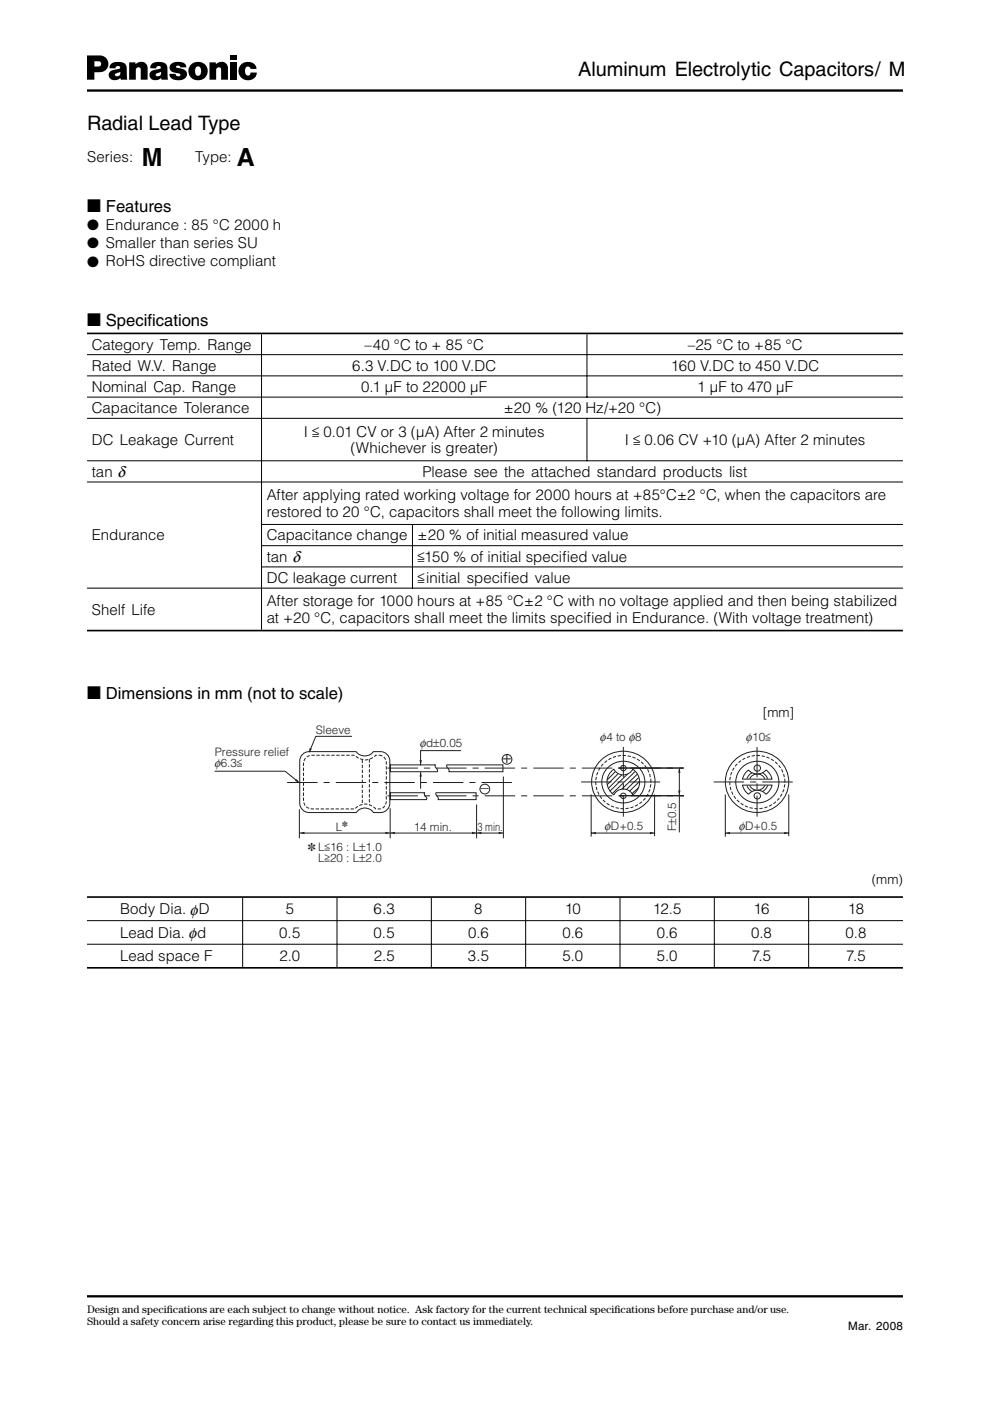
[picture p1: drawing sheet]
<svg xmlns="http://www.w3.org/2000/svg" width="210mm" height="297mm" viewBox="0 0 210 297" stroke-linecap="round" stroke-linejoin="round" font-family="sans-serif">
<defs><g id="words">
<g font-size="5.3">
<text x="30.1" y="35.1">M</text>
<text x="50.2" y="35.1">A</text>
</g>
<g font-size="4.2">
<text x="122.6" y="16.1">Aluminum Electrolytic Capacitors/ M</text>
<text x="18.5" y="27.7">Radial Lead Type</text>
</g>
<g font-size="3.9">
<text x="18.5" y="44.8">■ Features</text>
<text x="18.5" y="69.1">■ Specifcations</text>
<text x="18.5" y="148.1">■ Dimensions in mm (not to scale)</text>
</g>
<text font-size="3.5" x="31.3" y="69.1">i</text>
<g font-size="3.5" fill="#231f20">
<text x="106.3" y="161.9">+</text>
<text x="101.9" y="168.2">–</text>
</g>
<g font-size="3.2">
<text x="18.5" y="34.3">Series:</text>
<text x="41.4" y="34.3">Type:</text>
<text x="18.5" y="48.8">● Endurance : 85 °C 2000 h</text>
<text x="18.5" y="52.7">● Smaller than series SU</text>
<text x="18.5" y="56.5">● RoHS directive compliant</text>
<text x="19.5" y="74.1">Category Temp. Range</text>
<text x="77.3" y="74.1">–40 °C to + 85 °C</text>
<text x="145.8" y="74.1">–25 °C to +85 °C</text>
<text x="19.5" y="78.6">Rated W.V. Range</text>
<text x="19.5" y="83.1">Nominal Cap. Range</text>
<text x="74.7" y="78.6">6.3 V.DC to 100 V.DC</text>
<text x="76.6" y="83.1">0.1 µF to 22000 µF</text>
<text x="142.3" y="78.6">160 V.DC to 450 V.DC</text>
<text x="147.8" y="83.1">1 µF to 470 µF</text>
<text x="19.5" y="87.6">Capacitance Tolerance</text>
<text x="106.8" y="87.6">±20 % (120 Hz/+20 °C)</text>
<text x="19.5" y="94.3">DC Leakage Current</text>
<text x="64.4" y="92.6">I &lt; 0.01 CV or 3 (µA) After 2 minutes</text>
<text x="132.5" y="94.3">I &lt; 0.06 CV +10 (µA) After 2 minutes</text>
<text x="19.5" y="101.1">tan δ</text>
<text x="74.3" y="96.1">(Whichever is greater)</text>
<text x="89.6" y="101.1">Please see the attached standard products list</text>
<text x="56.5" y="106.1">After applying rated working voltage for 2000 hours at +85°C±2 °C, when the capacitors are</text>
<text x="56.5" y="109.6">restored to 20 °C, capacitors shall meet the following limits.</text>
<text x="19.5" y="114.6">Endurance</text>
<text x="56.5" y="114.6">Capacitance change ±20 % of initial measured value</text>
<text x="56.5" y="119.1">tan δ</text>
<text x="88.5" y="119.2">&lt;150 % of initial specifed value</text>
<text x="119.2" y="119.1">i</text>
<text x="56.5" y="123.6">DC leakage current</text>
<text x="88.5" y="123.7">&lt;initial specifed value</text>
<text x="106.7" y="123.6">i</text>
<text x="19.5" y="130.3">Shelf Life</text>
<text x="56.5" y="128.5">After storage for 1000 hours at +85 °C±2 °C with no voltage applied and then being stabilized</text>
<text x="56.5" y="132.1">at +20 °C, capacitors shall meet the limits specifed in Endurance. (With voltage treatment)</text>
<text x="124.4" y="132.1">i</text>
<text x="25.5" y="193.9">Body Dia. φD</text>
<text x="60.6" y="193.9">5</text>
<text x="79.2" y="193.9">6.3</text>
<text x="100.6" y="193.9">8</text>
<text x="119.7" y="193.9">10</text>
<text x="138.4" y="193.9">12.5</text>
<text x="159.7" y="193.9">16</text>
<text x="179.8" y="193.9">18</text>
<text x="25.5" y="198.8">Lead Dia. φd</text>
<text x="25.5" y="203.8">Lead space F</text>
<text x="59.2" y="198.8">0.5</text>
<text x="59.3" y="203.8">2.0</text>
<text x="79.2" y="198.8">0.5</text>
<text x="79.3" y="203.8">2.5</text>
<text x="99.2" y="203.8">3.5</text>
<text x="99.2" y="198.8">0.6</text>
<text x="119.2" y="198.8">0.6</text>
<text x="119.3" y="203.8">5.0</text>
<text x="139.2" y="203.8">5.0</text>
<text x="139.2" y="198.8">0.6</text>
<text x="159.2" y="198.8">0.8</text>
<text x="159.4" y="203.8">7.5</text>
<text x="179.3" y="198.8">0.8</text>
<text x="179.4" y="203.8">7.5</text>
</g>
<g font-size="2.8">
<text x="161.8" y="152">[mm]</text>
<text x="184.8" y="187.4">(mm)</text>
</g>
<g font-size="2.5" fill="#231f20">
<text x="67" y="155.7">Sleeve</text>
<text x="45.5" y="160.2">Pressure relief</text>
<text x="89.1" y="158.3">φd±0.05</text>
<text x="127.3" y="157.2">φ4 to φ8</text>
<text x="158.2" y="157.2">φ10&lt;</text>
<text x="45.5" y="162.7">φ6.3&lt;</text>
<text x="71.2" y="176.1">L</text>
<text x="87.7" y="176.1">14 min.</text>
<text x="101.2" y="176.1">3 min.</text>
<text x="128.3" y="175.9">φD+0.5</text>
<text x="143.4" y="176.2" transform="rotate(-90 143.4 176.2)">F±0.5</text>
<text x="156.7" y="175.9">φD+0.5</text>
<text x="65.2" y="180.4">✽ L&lt;16 : L±1.0</text>
<text x="67.4" y="182.9">L&gt;20 : L±2.0</text>
</g>
<text font-size="2.5" x="179.8" y="281.9">Mar. 2008</text>
<g font-size="2.3">
<text x="18.5" y="280.9">Should a safety concern arise regarding this product, please be sure to contact us immediately.</text>
<text x="18.5" y="278.5">Design and specifcations are each subject to change without notice. Ask factory for the current technical specifcations before purchase and/or use.</text>
<text x="35.4" y="278.5">i</text>
<text x="130.3" y="278.5">i</text>
</g>
<text font-size="1.8" fill="#231f20" x="72.6" y="175.4">✽</text>
</g></defs>
<path d="M18.5 19.2h173M18.5 274.8h173" fill="none" stroke="#000" stroke-width=".49"/>
<path d="M18.5 11.8h2.5a1.79 1.79 0 0 1 2 1.8 1.79 1.79 0 0 1-2 1.7h-1v-1.2h.6a.59 .59 0 0 0 .8-.4 .59 .59 0 0 0-.5-.7h-.9v3.9h-1.5zM23.5 13.6a2.6 2.6 0 0 1 3.2 .2l.3 3.1h-1.3l-.3-1 .1-.7-.2 .1a.82 .82 0 0 0-.9 .7 .64 .64 0 0 0 1-.1l.1 .6a1.3 1.3 0 0 1-1.7 .4 1.3 1.3 0 0 1-.6-1.6l.6-.4 1.2-.3a.36 .36 0 0 0 .5-.4 .36 .36 0 0 0-.6-.2l-.3 .1-.1 .4h-1.3l.1-.5zM27.4 13.2h1.3v.4a1.43 1.43 0 0 1 1.6-.5 1.43 1.43 0 0 1 1 1.4v2.4h-1.5v-2.1a.53 .53 0 0 0-.5-.6 .53 .53 0 0 0-.5 .7v2h-1.4zM32.1 13.6a2.6 2.6 0 0 1 3.2 .2l.4 3.1h-1.4l-.3-1 .1-.7-.1 .1a.82 .82 0 0 0-1 .7 .64 .64 0 0 0 1-.1l.1 .6a1.3 1.3 0 0 1-1.6 .4 1.3 1.3 0 0 1-.7-1.6l.6-.4 1.3-.3a.36 .36 0 0 0 .4-.4 .36 .36 0 0 0-.6-.2l-.3 .1-.1 .4h-1.2v-.5zM36.2 13.6a2.5 2.5 0 0 1 3.2 .1l.1 .6h-1.3a.4 .4 0 0 0-.4-.5 .4 .4 0 0 0-.4 .5l.9 .2a1.24 1.24 0 0 1 1.3 1.2 1.24 1.24 0 0 1-1.3 1.3 1.89 1.89 0 0 1-2.4-1.1v-.2h1.3a.47 .47 0 0 0 .5 .5 .47 .47 0 0 0 .5-.5l-.4-.2a1.59 1.59 0 0 1-1.9-1.2zM40.5 13.7a2.02 2.02 0 0 1 2.9 0 2.02 2.02 0 0 1-.1 2.9l-.8-.8a1.18 1.18 0 0 0-.5-1.7 1.18 1.18 0 0 0-.2 1.9l.2 .1 .5-.3 .8 .8a2.03 2.03 0 0 1-2.8-.2 2.03 2.03 0 0 1 0-2.7zM44.4 13.2h1.3l.1 .4a1.43 1.43 0 0 1 1.6-.5 1.43 1.43 0 0 1 .9 1.4v2.4h-1.4v-2.1a.53 .53 0 0 0-.6-.6 .53 .53 0 0 0-.5 .7v2h-1.4zM48.8 11.8h1.4v.9h-1.4zM48.8 13.2h1.4v3.7h-1.4zM51 13.8a1.88 1.88 0 0 1 2-.7 1.88 1.88 0 0 1 1.4 1.5h-1.3a.63 .63 0 0 0-.8-.5 .63 .63 0 0 0-.4 .9 .7 .7 0 0 0 .2 .8 .7 .7 0 0 0 .8 .1l.2-.5h1.3a1.95 1.95 0 0 1-1.7 1.6 1.95 1.95 0 0 1-2-1.2l-.1-1z" fill="#000"/>
<g fill="none" stroke="#231f20" stroke-width=".21">
<circle cx="102.8" cy="167.3" r="1.03"/>
<circle cx="107.5" cy="161" r="1.03"/>
</g>
<g fill="#231f20">
<path d="M101.1 176.6l1-.2v.5z"/>
<path d="M105.7 176.4l1 .2-1 .3z"/>
<path d="M100.1 176.4l1 .2-1 .3z"/>
<path d="M89.2 163.7l.2 1h-.5z"/>
<path d="M88.9 161.2h.5l-.2 1z"/>
<path d="M82.7 176.6l1-.2v.5z"/>
<path d="M65.7 158.6l.4 .2-.6 .8z"/>
<path d="M62.9 165.2l.6 .8-1-.4z"/>
<path d="M63.6 176.6l1-.2v.5z"/>
<path d="M81.7 176.4l1 .2-1 .3z"/>
</g>
<path d="M132.2 158.4v14.7M160.5 158.4v14.7M60.9 165.9h48.1M82.2 162.8h62.8M82.2 168.7h62.8M123.2 165.8h17.9M151.3 165.8h17.6" fill="none" stroke="#231f20" stroke-width=".21" stroke-dasharray="6.4 1.3 1.3 1.3" stroke-linecap="butt"/>
<g fill="none" stroke="#231f20" stroke-width=".21">
<path d="M74.6 156.1h-7.6l-1.4 3.4M97.8 159.1h-8.6v3.2M45.5 163.5h15l3 2.5M63.5 176.6h43.2M63.5 171.6v6.1M82.7 171.4v6.3M89.2 163.7v3.5M101 170.6v7.1M106.7 164.6v13.1M125.3 176.6h13.5M125.3 168.4v9M131.1 162.8h13.8"/>
<path d="M131.3 168.7h13.7M138.8 168.4v8.9M144 163v13.5"/>
</g>
<path d="M76.8 161.1v9.4M78.3 161v9.6" fill="none" stroke="#231f20" stroke-width=".21" stroke-dasharray=".7 .4" stroke-linecap="butt"/>
<g fill="#231f20">
<path d="M144 162.8l.3 1h-.5z"/>
<path d="M143.8 167.6h.5l-.3 1z"/>
<path d="M137.8 176.4l1 .2-1 .3z"/>
<path d="M125.3 176.6l1-.2v.5z"/>
</g>
<g fill="none" stroke="#231f20" stroke-width=".21">
<path d="M64.1 159.9l.9-.5h.6h9.9a2.3 2.3 0 0 0 3.7 0 2.89 2.89 0 0 1 3.2 .9l.3 1.1v8.9a2 2 0 0 1-2 2h-1.5a2.2 2.2 0 0 0-3.6 0h-10a2 2 0 0 1-2-2v-8.9v-.6zM82.8 168.1h7.2l.1 .5 .4 .6-.1 .3h-7.6zM82.8 162.2h9.5v.5l.5 .6-.1 .3h-9.9zM92.5 168.1h8.4v1.4h-8l-.1-.5-.4-.6zM94.7 162.2h11.9v1.4h-11.4l-.1-.5-.4-.6zM127.1 161.5a6.7 6.7 0 0 1 8.6-1.3 6.7 6.7 0 0 1 2.6 8.3 6.7 6.7 0 0 1-8.4 3.4 6.7 6.7 0 0 1-4.2-8l.4-.9zM128.7 163a4.5 4.5 0 0 1 6.8-.2 4.5 4.5 0 0 1-1 6.8 4.5 4.5 0 0 1-5.8-.8 4.5 4.5 0 0 1 0-5.8zM129.7 163.4l.5-.3a2.26 2.26 0 0 0 4 0 3.3 3.3 0 0 1 0 5.4 2.26 2.26 0 0 0-4 0 3.3 3.3 0 0 1-.5-5.1zM130.4 163.6l-1.7 1.8M131 164.1l-2.3 2.3M131.8 164.3l-2.9 2.9M133.1 164.1l-3.8 3.7"/>
<path d="M134.6 163.6l-4.9 4.7M135.1 164.2l-3.3 3.1M135.4 164.9l-2.6 2.5M135.4 167l-1.5 1.3M135.5 165.8l-2 2M153.8 168.4v9M153.8 176.6h13.4M155.4 161.5a6.7 6.7 0 0 1 8.6-1.3 6.7 6.7 0 0 1 2.6 8.3 6.7 6.7 0 0 1-8.3 3.4 6.7 6.7 0 0 1-4.2-8l.3-.9zM157.1 163a4.5 4.5 0 0 1 6.9-.2 4.5 4.5 0 0 1-1.1 6.8 4.5 4.5 0 0 1-5.7-.8 4.5 4.5 0 0 1-.1-5.8zM157.4 166.5h6.3l-.6 1.2-.7 .7a2.47 2.47 0 0 0-3.7 0l-.7-.7zM158.3 163.6l.4-.3a2.47 2.47 0 0 0 3.7 0l.7 .6 .6 1.3h-6.3l.4-.9zM158.4 166.5a2.25 2.25 0 0 0 1 1.3"/>
<path d="M159 165.1a1.78 1.78 0 0 1 1.6-1 1.78 1.78 0 0 1 1.6 1M159 166.5a1.78 1.78 0 0 0 1.6 1.1 1.78 1.78 0 0 0 1.6-1.1M159.4 163.8a2.25 2.25 0 0 0-1 1.3M161.7 163.8a2.25 2.25 0 0 1 1.1 1.3M162.8 166.5a2.25 2.25 0 0 1-1.1 1.3M167.2 168.4v8.9"/>
<circle cx="132.2" cy="162.9" r=".58"/>
<circle cx="132.2" cy="168.7" r=".58"/>
<circle cx="160.6" cy="162.9" r=".67"/>
<circle cx="160.6" cy="168.7" r=".67"/>
</g>
<path d="M64.9 160.6l.7-.4 .5-.1h9.1a2.95 2.95 0 0 0 4.4 0 1.71 1.71 0 0 1 2.3 1.8v7.8a1.7 1.7 0 0 1-2.2 1.8 2.84 2.84 0 0 0-4.4 0h-9.2a1.76 1.76 0 0 1-1.7-1.8v-7.8v-.5zM138 165.8a5.8 5.8 0 0 0-6.7-5.6 5.8 5.8 0 0 0-4.7 7.4 5.9 5.9 0 0 0 6.4 3.8 5.9 5.9 0 0 0 5-5.6M166.4 165.8a5.8 5.8 0 0 0-6.7-5.6 5.8 5.8 0 0 0-4.7 7.4 5.9 5.9 0 0 0 6.5 3.8 5.9 5.9 0 0 0 4.9-5.6" fill="none" stroke="#231f20" stroke-width=".21" stroke-dasharray=".7 .4" stroke-linecap="butt"/>
<g fill="#231f20">
<path d="M166.3 176.4l1 .2-1 .3z"/>
<path d="M153.8 176.6l1-.2v.5z"/>
</g>
<g fill="none" stroke="#000" stroke-width=".21">
<path d="M18.5 75.2h173M18.5 79.7h173M55.5 70.9v4.2M55.5 75.3v4.3M55.5 79.8v4.3M124.5 70.9v4.2M124.5 75.3v4.3M124.5 79.8v4.5M18.5 84.2h173M18.5 88.7h173M18.5 97.7h173M55.5 84.3v4.3"/>
<path d="M55.5 88.8v8.8M55.5 97.8v4.3M124.5 88.6v9.2M18.5 102.2h173M55.4 111.2h136.1M55.4 115.7h136.1M55.5 102.3v22.3M87.5 111.1v4.5M87.5 115.8v4.3M18.5 124.7h173M55.4 120.2h136.1M55.5 124.8v8.7"/>
<path d="M87.5 120.3v4.5M18.5 195.2h173M51.5 190.4v4.7M51.5 195.3v4.8M71.5 190.4v4.7M71.5 195.3v4.8M91.5 190.4v4.7M91.5 195.3v4.8M111.5 190.4v4.7M111.5 195.3v4.8M131.5 190.4v4.7M131.5 195.3v4.8"/>
<path d="M151.5 190.4v4.7M151.5 195.3v4.8M171.5 190.4v4.7M171.5 195.3v4.8M18.5 200.2h173M51.5 200.3v4.7M71.5 200.3v4.7M91.5 200.3v4.7M111.5 200.3v4.7M131.5 200.3v4.7M151.5 200.3v4.7M171.5 200.3v4.7"/>
</g>
<path d="M18.5 70.7h173M18.5 133.7h173M18.5 190.2h173M18.5 205.2h173" fill="none" stroke="#000" stroke-width=".35"/>
<use href="#words"/>
</svg>
